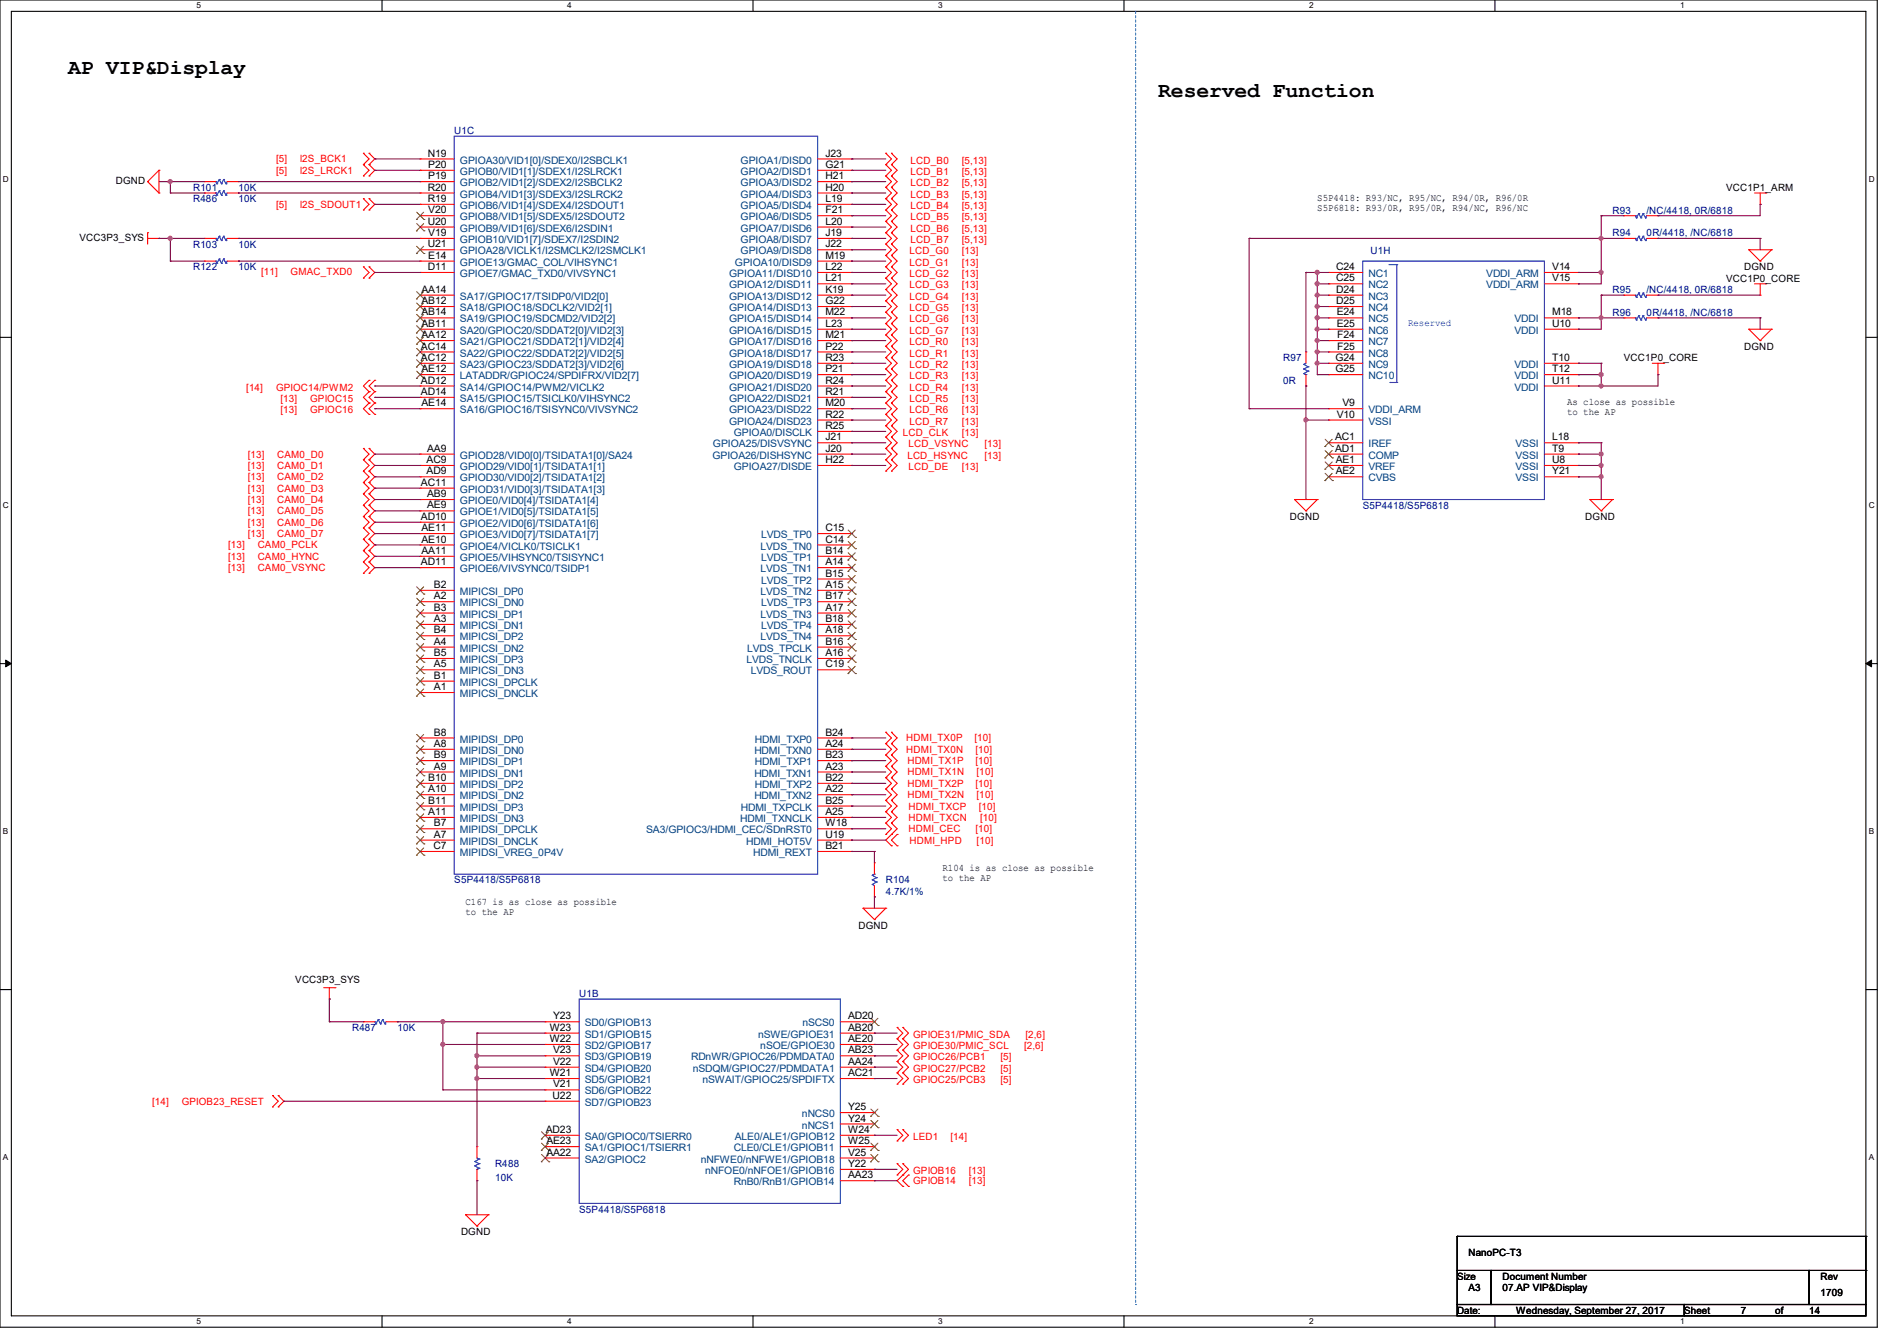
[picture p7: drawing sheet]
<svg xmlns="http://www.w3.org/2000/svg" width="297mm" height="210mm" viewBox="0 0 297 210" stroke-linecap="round" stroke-linejoin="round" font-family="sans-serif">
<defs><g id="words">
<g font-size="3.3">
<text x="10.7" y="11.6">AP VIP&amp;Display</text>
<text x="181.4" y="15.2">Reserved Function</text>
</g>
<g font-size="1.6" fill="#00007f">
<text x="71.1" y="21">U1C</text>
<text x="30.2" y="29.9">R101</text>
<text x="37.3" y="29.9">10K</text>
<text x="30.2" y="31.7">R486</text>
<text x="37.3" y="31.7">10K</text>
<text x="252.5" y="33.4">R93</text>
<text x="257.8" y="33.4">/NC/4418, 0R/6818</text>
<text x="30.2" y="38.8">R103</text>
<text x="37.3" y="38.8">10K</text>
<text x="214.6" y="39.8">U1H</text>
<text x="252.5" y="37">R94</text>
<text x="257.8" y="37">0R/4418, /NC/6818</text>
<text x="30.2" y="42.3">R122</text>
<text x="37.3" y="42.3">10K</text>
<text x="252.5" y="45.9">R95</text>
<text x="257.8" y="45.9">/NC/4418, 0R/6818</text>
<text x="252.5" y="49.4">R96</text>
<text x="257.8" y="49.4">0R/4418, /NC/6818</text>
<text x="200.9" y="56.6">R97</text>
<text x="200.9" y="60.1">0R</text>
<text x="213.4" y="79.7">S5P4418/S5P6818</text>
<text x="71.1" y="138.3">S5P4418/S5P6818</text>
<text x="138.7" y="138.3">R104</text>
<text x="138.7" y="140.1">4.7K/1%</text>
<text x="55.1" y="161.5">R487</text>
<text x="62.2" y="161.5">10K</text>
<text x="90.7" y="156.1">U1B</text>
<text x="77.5" y="182.8">R488</text>
<text x="77.5" y="184.9">10K</text>
<text x="90.7" y="189.9">S5P4418/S5P6818</text>
</g>
<g font-size="1.6">
<text x="18.1" y="28.8">DGND</text>
<text x="67" y="24.5">N19</text>
<text x="67" y="29.8">R20</text>
<text x="67.1" y="26.3">P20</text>
<text x="67.1" y="28.1">P19</text>
<text x="129.2" y="24.5">J23</text>
<text x="129.2" y="26.3">G21</text>
<text x="129.2" y="28.1">H21</text>
<text x="129.2" y="29.8">H20</text>
<text x="270.3" y="29.9">VCC1P1_ARM</text>
<text x="67" y="31.6">R19</text>
<text x="67" y="35.2">U20</text>
<text x="67.1" y="33.4">V20</text>
<text x="129.2" y="31.6">L19</text>
<text x="129.2" y="33.4">F21</text>
<text x="129.2" y="35.2">L20</text>
<text x="206.2" y="31.5">S5P4418: R93/NC, R95/NC, R94/0R, R96/0R</text>
<text x="206.2" y="33">S5P6818: R93/0R, R95/0R, R94/NC, R96/NC</text>
<text x="12.4" y="37.7">VCC3P3_SYS</text>
<text x="67" y="38.7">U21</text>
<text x="67.1" y="40.5">E14</text>
<text x="67.1" y="37">V19</text>
<text x="129.2" y="37">J19</text>
<text x="129.2" y="38.7">J22</text>
<text x="129.2" y="40.5">M19</text>
<text x="66" y="45.8">AA14</text>
<text x="66" y="47.6">AB12</text>
<text x="67" y="42.3">D11</text>
<text x="129.2" y="42.3">L22</text>
<text x="129.2" y="44.1">L21</text>
<text x="129.2" y="45.8">K19</text>
<text x="129.2" y="47.6">G22</text>
<text x="209.2" y="42.3">C24</text>
<text x="209.2" y="44.1">C25</text>
<text x="209.2" y="45.8">D24</text>
<text x="209.2" y="47.6">D25</text>
<text x="243" y="42.3">V14</text>
<text x="243" y="44.1">V15</text>
<text x="270.3" y="44.1">VCC1P0_CORE</text>
<text x="273.1" y="42.3">DGND</text>
<text x="66" y="49.4">AB14</text>
<text x="66" y="51.2">AB11</text>
<text x="66" y="53">AA12</text>
<text x="129.2" y="49.4">M22</text>
<text x="129.2" y="51.2">L23</text>
<text x="129.2" y="53">M21</text>
<text x="209.3" y="49.4">E24</text>
<text x="209.3" y="51.2">E25</text>
<text x="209.4" y="53">F24</text>
<text x="243" y="49.4">M18</text>
<text x="243" y="51.2">U10</text>
<text x="65.9" y="54.7">AC14</text>
<text x="65.9" y="56.5">AC12</text>
<text x="66" y="58.3">AE12</text>
<text x="129.2" y="54.7">P22</text>
<text x="129.2" y="56.5">R23</text>
<text x="129.2" y="58.3">P21</text>
<text x="209.1" y="56.5">G24</text>
<text x="209.1" y="58.3">G25</text>
<text x="209.4" y="54.7">F25</text>
<text x="243" y="56.5">T10</text>
<text x="243" y="58.3">T12</text>
<text x="254.3" y="56.6">VCC1P0_CORE</text>
<text x="273.1" y="54.8">DGND</text>
<text x="65.9" y="61.8">AD14</text>
<text x="65.9" y="60.1">AD12</text>
<text x="66" y="63.6">AE14</text>
<text x="129.2" y="60.1">R24</text>
<text x="129.2" y="61.8">R21</text>
<text x="129.2" y="63.6">M20</text>
<text x="129.2" y="65.4">R22</text>
<text x="209.3" y="65.4">V10</text>
<text x="210.2" y="63.6">V9</text>
<text x="243" y="60.1">U11</text>
<text x="245.4" y="63.5">As close as possible</text>
<text x="245.4" y="65">to the AP</text>
<text x="66.9" y="70.7">AA9</text>
<text x="129.2" y="67.2">R25</text>
<text x="129.2" y="70.7">J20</text>
<text x="129.2" y="69">J21</text>
<text x="209" y="69">AC1</text>
<text x="209" y="70.7">AD1</text>
<text x="243" y="70.7">T9</text>
<text x="243" y="69">L18</text>
<text x="65.9" y="76.1">AC11</text>
<text x="66.8" y="72.5">AC9</text>
<text x="66.8" y="74.3">AD9</text>
<text x="66.9" y="77.9">AB9</text>
<text x="129.2" y="72.5">H22</text>
<text x="209.1" y="72.5">AE1</text>
<text x="209.1" y="74.3">AE2</text>
<text x="243" y="72.5">U8</text>
<text x="243" y="74.3">Y21</text>
<text x="65.9" y="81.4">AD10</text>
<text x="66" y="83.2">AE11</text>
<text x="66.9" y="79.6">AE9</text>
<text x="129.2" y="83.2">C15</text>
<text x="202" y="81.4">DGND</text>
<text x="248.2" y="81.4">DGND</text>
<text x="65.9" y="88.5">AD11</text>
<text x="66" y="85">AE10</text>
<text x="66" y="86.7">AA11</text>
<text x="129.2" y="85">C14</text>
<text x="129.2" y="86.7">B14</text>
<text x="129.2" y="88.5">A14</text>
<text x="67.9" y="92.1">B2</text>
<text x="67.9" y="93.9">A2</text>
<text x="67.9" y="95.6">B3</text>
<text x="129.2" y="90.3">B15</text>
<text x="129.2" y="92.1">A15</text>
<text x="129.2" y="93.9">B17</text>
<text x="129.2" y="95.6">A17</text>
<text x="67.9" y="97.4">A3</text>
<text x="67.9" y="99.2">B4</text>
<text x="67.9" y="101">A4</text>
<text x="129.2" y="97.4">B18</text>
<text x="129.2" y="99.2">A18</text>
<text x="129.2" y="101">B16</text>
<text x="67.9" y="102.7">B5</text>
<text x="67.9" y="104.5">A5</text>
<text x="67.9" y="106.3">B1</text>
<text x="129.2" y="102.7">A16</text>
<text x="129.2" y="104.5">C19</text>
<text x="67.9" y="108.1">A1</text>
<text x="67.9" y="115.2">B8</text>
<text x="67.9" y="117">A8</text>
<text x="67.9" y="118.7">B9</text>
<text x="129.2" y="115.2">B24</text>
<text x="129.2" y="117">A24</text>
<text x="129.2" y="118.7">B23</text>
<text x="67.1" y="122.3">B10</text>
<text x="67.1" y="124.1">A10</text>
<text x="67.1" y="125.9">B11</text>
<text x="67.9" y="120.5">A9</text>
<text x="129.2" y="120.5">A23</text>
<text x="129.2" y="122.3">B22</text>
<text x="129.2" y="124.1">A22</text>
<text x="129.2" y="125.9">B25</text>
<text x="67.1" y="127.6">A11</text>
<text x="67.9" y="129.4">B7</text>
<text x="67.9" y="131.2">A7</text>
<text x="129.2" y="127.6">A25</text>
<text x="129.2" y="129.4">W18</text>
<text x="129.2" y="131.2">U19</text>
<text x="67.9" y="133">C7</text>
<text x="129.2" y="133">B21</text>
<text x="147.6" y="136.4">R104 is as close as possible</text>
<text x="147.6" y="137.9">to the AP</text>
<text x="72.9" y="141.7">C167 is as close as possible</text>
<text x="72.9" y="143.3">to the AP</text>
<text x="134.4" y="145.5">DGND</text>
<text x="46.2" y="154">VCC3P3_SYS</text>
<text x="86.1" y="161.4">W23</text>
<text x="86.6" y="159.6">Y23</text>
<text x="132.8" y="159.6">AD20</text>
<text x="132.8" y="161.4">AB20</text>
<text x="86.1" y="163.2">W22</text>
<text x="86.6" y="165">V23</text>
<text x="86.6" y="166.8">V22</text>
<text x="132.8" y="163.2">AE20</text>
<text x="132.8" y="165">AB23</text>
<text x="132.8" y="166.8">AA24</text>
<text x="86.1" y="168.5">W21</text>
<text x="86.5" y="172.1">U22</text>
<text x="86.6" y="170.3">V21</text>
<text x="132.8" y="168.5">AC21</text>
<text x="132.8" y="173.9">Y25</text>
<text x="85.5" y="177.4">AD23</text>
<text x="85.6" y="179.2">AE23</text>
<text x="132.8" y="179.2">W25</text>
<text x="132.8" y="177.4">W24</text>
<text x="132.8" y="175.6">Y24</text>
<text x="85.6" y="181">AA22</text>
<text x="132.8" y="184.5">AA23</text>
<text x="132.8" y="182.8">Y22</text>
<text x="132.8" y="181">V25</text>
<text x="72.2" y="193.5">DGND</text>
<text x="229.9" y="196.7">NanoPC-T3</text>
<text x="228.1" y="200.4">Size</text>
<text x="229.9" y="202.2">A3</text>
<text x="235.2" y="200.4">Document Number</text>
<text x="235.2" y="202.2">07.AP VIP&amp;Display</text>
<text x="285" y="202.9">1709</text>
<text x="285" y="200.4">Rev</text>
<text x="228.1" y="205.7">Date:</text>
<text x="237.4" y="205.7">Wednesday, September 27, 2017</text>
<text x="263.7" y="205.7">Sheet</text>
<text x="272.6" y="205.7">7</text>
<text x="277.9" y="205.7">of</text>
<text x="283.2" y="205.7">14</text>
</g>
<g font-size="1.6" fill="#f00">
<text x="43.2" y="25.4">[5]</text>
<text x="43.2" y="27.2">[5]</text>
<text x="46.9" y="25.4">I2S_BCK1</text>
<text x="46.9" y="27.2">I2S_LRCK1</text>
<text x="142.6" y="25.6">LCD_B0</text>
<text x="142.6" y="27.4">LCD_B1</text>
<text x="142.6" y="29.2">LCD_B2</text>
<text x="150.6" y="25.6">[5,13]</text>
<text x="150.6" y="27.4">[5,13]</text>
<text x="150.6" y="29.2">[5,13]</text>
<text x="43.2" y="32.6">[5]</text>
<text x="46.9" y="32.6">I2S_SDOUT1</text>
<text x="142.6" y="30.9">LCD_B3</text>
<text x="142.6" y="32.7">LCD_B4</text>
<text x="142.6" y="34.5">LCD_B5</text>
<text x="150.6" y="30.9">[5,13]</text>
<text x="150.6" y="32.7">[5,13]</text>
<text x="150.6" y="34.5">[5,13]</text>
<text x="142.4" y="39.8">LCD_G0</text>
<text x="142.4" y="41.6">LCD_G1</text>
<text x="142.6" y="36.3">LCD_B6</text>
<text x="142.6" y="38.1">LCD_B7</text>
<text x="150.6" y="39.8">[13]</text>
<text x="150.6" y="41.6">[13]</text>
<text x="150.6" y="36.3">[5,13]</text>
<text x="150.6" y="38.1">[5,13]</text>
<text x="40.9" y="43.1">[11]</text>
<text x="45.5" y="43.1">GMAC_TXD0</text>
<text x="142.4" y="43.4">LCD_G2</text>
<text x="142.4" y="45.2">LCD_G3</text>
<text x="142.4" y="46.9">LCD_G4</text>
<text x="150.6" y="43.4">[13]</text>
<text x="150.6" y="45.2">[13]</text>
<text x="150.6" y="46.9">[13]</text>
<text x="142.4" y="48.7">LCD_G5</text>
<text x="142.4" y="50.5">LCD_G6</text>
<text x="142.4" y="52.3">LCD_G7</text>
<text x="150.6" y="48.7">[13]</text>
<text x="150.6" y="50.5">[13]</text>
<text x="150.6" y="52.3">[13]</text>
<text x="142.4" y="54.1">LCD_R0</text>
<text x="142.4" y="55.8">LCD_R1</text>
<text x="142.4" y="57.6">LCD_R2</text>
<text x="142.4" y="59.4">LCD_R3</text>
<text x="150.6" y="54.1">[13]</text>
<text x="150.6" y="55.8">[13]</text>
<text x="150.6" y="57.6">[13]</text>
<text x="150.6" y="59.4">[13]</text>
<text x="38.6" y="61.2">[14]</text>
<text x="43.2" y="61.2">GPIOC14/PWM2</text>
<text x="43.9" y="62.9">[13]</text>
<text x="43.9" y="64.7">[13]</text>
<text x="48.6" y="62.9">GPIOC15</text>
<text x="48.6" y="64.7">GPIOC16</text>
<text x="142.4" y="61.2">LCD_R4</text>
<text x="142.4" y="62.9">LCD_R5</text>
<text x="142.4" y="64.7">LCD_R6</text>
<text x="150.6" y="61.2">[13]</text>
<text x="150.6" y="62.9">[13]</text>
<text x="150.6" y="64.7">[13]</text>
<text x="38.8" y="71.7">[13]</text>
<text x="43.4" y="71.7">CAM0_D0</text>
<text x="141.4" y="68.3">LCD_CLK</text>
<text x="142.1" y="71.8">LCD_HSYNC</text>
<text x="142.2" y="70.1">LCD_VSYNC</text>
<text x="142.4" y="66.5">LCD_R7</text>
<text x="150.6" y="66.5">[13]</text>
<text x="150.6" y="68.3">[13]</text>
<text x="154.1" y="71.8">[13]</text>
<text x="154.1" y="70.1">[13]</text>
<text x="38.8" y="73.4">[13]</text>
<text x="38.8" y="75.2">[13]</text>
<text x="38.8" y="77">[13]</text>
<text x="43.4" y="73.4">CAM0_D1</text>
<text x="43.4" y="75.2">CAM0_D2</text>
<text x="43.4" y="77">CAM0_D3</text>
<text x="142.2" y="73.6">LCD_DE</text>
<text x="150.6" y="73.6">[13]</text>
<text x="38.8" y="80.6">[13]</text>
<text x="38.8" y="78.8">[13]</text>
<text x="38.8" y="82.3">[13]</text>
<text x="43.4" y="80.6">CAM0_D5</text>
<text x="43.4" y="78.8">CAM0_D4</text>
<text x="43.4" y="82.3">CAM0_D6</text>
<text x="35.7" y="89.4">[13]</text>
<text x="35.7" y="87.7">[13]</text>
<text x="35.7" y="85.9">[13]</text>
<text x="38.8" y="84.1">[13]</text>
<text x="40.3" y="87.7">CAM0_HYNC</text>
<text x="40.3" y="89.4">CAM0_VSYNC</text>
<text x="40.3" y="85.9">CAM0_PCLK</text>
<text x="43.4" y="84.1">CAM0_D7</text>
<text x="141.9" y="116.1">HDMI_TX0P</text>
<text x="141.9" y="117.9">HDMI_TX0N</text>
<text x="142.1" y="119.7">HDMI_TX1P</text>
<text x="152.6" y="116.1">[10]</text>
<text x="152.7" y="117.9">[10]</text>
<text x="152.7" y="119.7">[10]</text>
<text x="142.1" y="123.2">HDMI_TX2P</text>
<text x="142.1" y="125">HDMI_TX2N</text>
<text x="142.1" y="121.5">HDMI_TX1N</text>
<text x="152.7" y="123.2">[10]</text>
<text x="152.9" y="125">[10]</text>
<text x="152.9" y="121.5">[10]</text>
<text x="142.2" y="126.8">HDMI_TXCP</text>
<text x="142.2" y="128.6">HDMI_TXCN</text>
<text x="142.2" y="130.3">HDMI_CEC</text>
<text x="152.7" y="130.3">[10]</text>
<text x="153.2" y="126.8">[10]</text>
<text x="153.5" y="128.6">[10]</text>
<text x="142.4" y="132.1">HDMI_HPD</text>
<text x="152.9" y="132.1">[10]</text>
<text x="143" y="166.1">GPIOC26/PCB1</text>
<text x="143" y="167.8">GPIOC27/PCB2</text>
<text x="143" y="162.5">GPIOE31/PMIC_SDA</text>
<text x="143" y="164.3">GPIOE30/PMIC_SCL</text>
<text x="156.6" y="166.1">[5]</text>
<text x="156.6" y="167.8">[5]</text>
<text x="160.4" y="164.3">[2,6]</text>
<text x="160.6" y="162.5">[2,6]</text>
<text x="23.8" y="173">[14]</text>
<text x="28.4" y="173">GPIOB23_RESET</text>
<text x="143" y="169.6">GPIOC25/PCB3</text>
<text x="156.6" y="169.6">[5]</text>
<text x="143" y="178.5">LED1</text>
<text x="148.8" y="178.5">[14]</text>
<text x="143" y="183.8">GPIOB16</text>
<text x="143" y="185.5">GPIOB14</text>
<text x="151.7" y="183.8">[13]</text>
<text x="151.7" y="185.5">[13]</text>
</g>
<g font-size="1.6" fill="#003f7f">
<text x="72" y="25.6">GPIOA30/VID1[0]/SDEX0/I2SBCLK1</text>
<text x="72" y="27.4">GPIOB0/VID1[1]/SDEX1/I2SLRCK1</text>
<text x="72" y="29.2">GPIOB2/VID1[2]/SDEX2/I2SBCLK2</text>
<text x="115.9" y="25.6">GPIOA1/DISD0</text>
<text x="115.9" y="27.4">GPIOA2/DISD1</text>
<text x="115.9" y="29.2">GPIOA3/DISD2</text>
<text x="72" y="30.9">GPIOB4/VID1[3]/SDEX3/I2SLRCK2</text>
<text x="72" y="32.7">GPIOB6/VID1[4]/SDEX4/I2SDOUT1</text>
<text x="72" y="34.5">GPIOB8/VID1[5]/SDEX5/I2SDOUT2</text>
<text x="115.9" y="30.9">GPIOA4/DISD3</text>
<text x="115.9" y="32.7">GPIOA5/DISD4</text>
<text x="115.9" y="34.5">GPIOA6/DISD5</text>
<text x="72" y="41.6">GPIOE13/GMAC_COL/VIHSYNC1</text>
<text x="72" y="36.3">GPIOB9/VID1[6]/SDEX6/I2SDIN1</text>
<text x="72" y="38.1">GPIOB10/VID1[7]/SDEX7/I2SDIN2</text>
<text x="72" y="39.8">GPIOA28/VICLK1/I2SMCLK2/I2SMCLK1</text>
<text x="115.1" y="41.6">GPIOA10/DISD9</text>
<text x="115.9" y="36.3">GPIOA7/DISD6</text>
<text x="115.9" y="38.1">GPIOA8/DISD7</text>
<text x="115.9" y="39.8">GPIOA9/DISD8</text>
<text x="72" y="46.9">SA17/GPIOC17/TSIDP0/VID2[0]</text>
<text x="72" y="43.4">GPIOE7/GMAC_TXD0/VIVSYNC1</text>
<text x="114.2" y="43.4">GPIOA11/DISD10</text>
<text x="114.2" y="45.2">GPIOA12/DISD11</text>
<text x="114.2" y="46.9">GPIOA13/DISD12</text>
<text x="214.2" y="43.4">NC1</text>
<text x="214.2" y="45.2">NC2</text>
<text x="214.2" y="46.9">NC3</text>
<text x="232.7" y="43.4">VDDI_ARM</text>
<text x="232.7" y="45.2">VDDI_ARM</text>
<text x="72" y="48.7">SA18/GPIOC18/SDCLK2/VID2[1]</text>
<text x="72" y="50.5">SA19/GPIOC19/SDCMD2/VID2[2]</text>
<text x="72" y="52.3">SA20/GPIOC20/SDDAT2[0]/VID2[3]</text>
<text x="114.2" y="48.7">GPIOA14/DISD13</text>
<text x="114.2" y="50.5">GPIOA15/DISD14</text>
<text x="114.2" y="52.3">GPIOA16/DISD15</text>
<text x="214.2" y="48.7">NC4</text>
<text x="214.2" y="50.5">NC5</text>
<text x="214.2" y="52.3">NC6</text>
<text x="237.1" y="50.5">VDDI</text>
<text x="237.1" y="52.3">VDDI</text>
<text x="72" y="54.1">SA21/GPIOC21/SDDAT2[1]/VID2[4]</text>
<text x="72" y="55.8">SA22/GPIOC22/SDDAT2[2]/VID2[5]</text>
<text x="72" y="57.6">SA23/GPIOC23/SDDAT2[3]/VID2[6]</text>
<text x="72" y="59.4">LATADDR/GPIOC24/SPDIFRX/VID2[7]</text>
<text x="114.2" y="54.1">GPIOA17/DISD16</text>
<text x="114.2" y="55.8">GPIOA18/DISD17</text>
<text x="114.2" y="57.6">GPIOA19/DISD18</text>
<text x="114.2" y="59.4">GPIOA20/DISD19</text>
<text x="214.2" y="54.1">NC7</text>
<text x="214.2" y="55.8">NC8</text>
<text x="214.2" y="57.6">NC9</text>
<text x="214.2" y="59.4">NC10</text>
<text x="237.1" y="57.6">VDDI</text>
<text x="237.1" y="59.4">VDDI</text>
<text x="72" y="63">SA15/GPIOC15/TSICLK0/VIHSYNC2</text>
<text x="72" y="64.7">SA16/GPIOC16/TSISYNC0/VIVSYNC2</text>
<text x="72" y="61.2">SA14/GPIOC14/PWM2/VICLK2</text>
<text x="114.2" y="61.2">GPIOA21/DISD20</text>
<text x="114.2" y="63">GPIOA22/DISD21</text>
<text x="114.2" y="64.7">GPIOA23/DISD22</text>
<text x="214.2" y="64.7">VDDI_ARM</text>
<text x="237.1" y="61.2">VDDI</text>
<text x="72" y="71.8">GPIOD28/VID0[0]/TSIDATA1[0]/SA24</text>
<text x="111.5" y="71.8">GPIOA26/DISHSYNC</text>
<text x="111.6" y="70.1">GPIOA25/DISVSYNC</text>
<text x="114.2" y="66.5">GPIOA24/DISD23</text>
<text x="114.9" y="68.3">GPIOA0/DISCLK</text>
<text x="214.2" y="66.5">VSSI</text>
<text x="214.2" y="70.1">IREF</text>
<text x="214.2" y="71.8">COMP</text>
<text x="237.3" y="71.8">VSSI</text>
<text x="237.3" y="70.1">VSSI</text>
<text x="72" y="73.6">GPIOD29/VID0[1]/TSIDATA1[1]</text>
<text x="72" y="75.4">GPIOD30/VID0[2]/TSIDATA1[2]</text>
<text x="72" y="77.2">GPIOD31/VID0[3]/TSIDATA1[3]</text>
<text x="114.9" y="73.6">GPIOA27/DISDE</text>
<text x="214.2" y="73.6">VREF</text>
<text x="214.2" y="75.4">CVBS</text>
<text x="237.3" y="73.6">VSSI</text>
<text x="237.3" y="75.4">VSSI</text>
<text x="72" y="79">GPIOE0/VID0[4]/TSIDATA1[4]</text>
<text x="72" y="80.7">GPIOE1/VID0[5]/TSIDATA1[5]</text>
<text x="72" y="82.5">GPIOE2/VID0[6]/TSIDATA1[6]</text>
<text x="72" y="84.3">GPIOE3/VID0[7]/TSIDATA1[7]</text>
<text x="72" y="86.1">GPIOE4/VICLK0/TSICLK1</text>
<text x="72" y="87.8">GPIOE5/VIHSYNC0/TSISYNC1</text>
<text x="72" y="89.6">GPIOE6/VIVSYNC0/TSIDP1</text>
<text x="119.1" y="86.1">LVDS_TN0</text>
<text x="119.1" y="89.6">LVDS_TN1</text>
<text x="119.2" y="84.3">LVDS_TP0</text>
<text x="119.2" y="87.8">LVDS_TP1</text>
<text x="72" y="93.2">MIPICSI_DP0</text>
<text x="72" y="95">MIPICSI_DN0</text>
<text x="119.1" y="93.2">LVDS_TN2</text>
<text x="119.2" y="91.4">LVDS_TP2</text>
<text x="119.2" y="95">LVDS_TP3</text>
<text x="72" y="96.7">MIPICSI_DP1</text>
<text x="72" y="98.5">MIPICSI_DN1</text>
<text x="72" y="100.3">MIPICSI_DP2</text>
<text x="119.1" y="96.7">LVDS_TN3</text>
<text x="119.1" y="100.3">LVDS_TN4</text>
<text x="119.2" y="98.5">LVDS_TP4</text>
<text x="72" y="102.1">MIPICSI_DN2</text>
<text x="72" y="103.8">MIPICSI_DP3</text>
<text x="72" y="105.6">MIPICSI_DN3</text>
<text x="72" y="107.4">MIPICSI_DPCLK</text>
<text x="116.9" y="103.8">LVDS_TNCLK</text>
<text x="117" y="102.1">LVDS_TPCLK</text>
<text x="117.6" y="105.6">LVDS_ROUT</text>
<text x="72" y="109.2">MIPICSI_DNCLK</text>
<text x="72" y="116.3">MIPIDSI_DP0</text>
<text x="72" y="118.1">MIPIDSI_DN0</text>
<text x="72" y="119.8">MIPIDSI_DP1</text>
<text x="118.1" y="118.1">HDMI_TXN0</text>
<text x="118.2" y="116.3">HDMI_TXP0</text>
<text x="118.2" y="119.8">HDMI_TXP1</text>
<text x="72" y="121.6">MIPIDSI_DN1</text>
<text x="72" y="123.4">MIPIDSI_DP2</text>
<text x="72" y="125.2">MIPIDSI_DN2</text>
<text x="118.1" y="121.6">HDMI_TXN1</text>
<text x="118.1" y="125.2">HDMI_TXN2</text>
<text x="118.2" y="123.4">HDMI_TXP2</text>
<text x="72" y="127">MIPIDSI_DP3</text>
<text x="72" y="128.7">MIPIDSI_DN3</text>
<text x="72" y="130.5">MIPIDSI_DPCLK</text>
<text x="101.2" y="130.5">SA3/GPIOC3/HDMI_CEC/SDnRST0</text>
<text x="115.9" y="128.7">HDMI_TXNCLK</text>
<text x="116" y="127">HDMI_TXPCLK</text>
<text x="72" y="132.3">MIPIDSI_DNCLK</text>
<text x="72" y="134.1">MIPIDSI_VREG_0P4V</text>
<text x="116.8" y="132.3">HDMI_HOT5V</text>
<text x="117.9" y="134.1">HDMI_REXT</text>
<text x="91.6" y="160.7">SD0/GPIOB13</text>
<text x="125.6" y="160.7">nSCS0</text>
<text x="91.6" y="162.5">SD1/GPIOB15</text>
<text x="91.6" y="164.3">SD2/GPIOB17</text>
<text x="91.6" y="166.1">SD3/GPIOB19</text>
<text x="91.6" y="167.9">SD4/GPIOB20</text>
<text x="108.2" y="166.1">RDnWR/GPIOC26/PDMDATA0</text>
<text x="108.5" y="167.9">nSDQM/GPIOC27/PDMDATA1</text>
<text x="118.7" y="162.5">nSWE/GPIOE31</text>
<text x="119" y="164.3">nSOE/GPIOE30</text>
<text x="91.6" y="169.6">SD5/GPIOB21</text>
<text x="91.6" y="171.4">SD6/GPIOB22</text>
<text x="91.6" y="173.2">SD7/GPIOB23</text>
<text x="110" y="169.6">nSWAIT/GPIOC25/SPDIFTX</text>
<text x="91.6" y="178.5">SA0/GPIOC0/TSIERR0</text>
<text x="115.1" y="178.5">ALE0/ALE1/GPIOB12</text>
<text x="125.6" y="175">nNCS0</text>
<text x="125.6" y="176.7">nNCS1</text>
<text x="91.6" y="180.3">SA1/GPIOC1/TSIERR1</text>
<text x="91.6" y="182.1">SA2/GPIOC2</text>
<text x="109.7" y="182.1">nNFWE0/nNFWE1/GPIOB18</text>
<text x="110.4" y="183.9">nNFOE0/nNFOE1/GPIOB16</text>
<text x="114.9" y="180.3">CLE0/CLE1/GPIOB11</text>
<text x="114.9" y="185.6">RnB0/RnB1/GPIOB14</text>
</g>
<text font-size="1.6" fill="#00f" x="220.5" y="51">Reserved</text>
<g font-size="1.3">
<text x="30.8" y="1.3">5</text>
<text x="88.8" y="1.3">4</text>
<text x="146.9" y="1.3">3</text>
<text x="205" y="1.3">2</text>
<text x="263.1" y="1.3">1</text>
<text x=".5" y="28.4">D</text>
<text x="292.6" y="28.4">D</text>
<text x=".5" y="79.5">C</text>
<text x="292.6" y="79.5">C</text>
<text x=".5" y="130.6">B</text>
<text x="292.6" y="130.6">B</text>
<text x=".5" y="181.7">A</text>
<text x="292.6" y="181.7">A</text>
<text x="30.8" y="207.4">5</text>
<text x="88.8" y="207.4">4</text>
<text x="146.9" y="207.4">3</text>
<text x="205" y="207.4">2</text>
<text x="263.1" y="207.4">1</text>
</g>
</g></defs>
<path d="M0 0h293.9v207.9h-293.9zM1.8 1.8h290.3v204.3h-290.3z" fill="none" stroke="#000" stroke-width=".17"/>
<g fill="#fff">
<path d="M30.8 .2h.7v1.4h-.7z"/>
<path d="M30.8 206.2h.7v1.4h-.7z"/>
</g>
<path d="M59.8 0v1.8M59.8 206.1v1.8" fill="none" stroke="#000" stroke-width=".17"/>
<g fill="#fff">
<path d="M88.8 .2h.7v1.4h-.7z"/>
<path d="M88.8 206.2h.7v1.4h-.7z"/>
</g>
<path d="M117.9 0v1.8M117.9 206.1v1.8" fill="none" stroke="#000" stroke-width=".17"/>
<g fill="#fff">
<path d="M146.9 .2h.7v1.4h-.7z"/>
<path d="M146.9 206.2h.7v1.4h-.7z"/>
</g>
<path d="M176 0v1.8M176 206.1v1.8" fill="none" stroke="#000" stroke-width=".17"/>
<g fill="#fff">
<path d="M205 .2h.7v1.4h-.7z"/>
<path d="M205 206.2h.7v1.4h-.7z"/>
</g>
<path d="M234.1 0v1.8M234.1 206.1v1.8" fill="none" stroke="#000" stroke-width=".17"/>
<g fill="#fff">
<path d="M263.1 .2h.6v1.4h-.6z"/>
<path d="M263.1 206.2h.6v1.4h-.6z"/>
<path d="M.5 27.3h.9v1.4h-.9z"/>
<path d="M292.6 27.3h.9v1.4h-.9z"/>
<path d="M.5 78.4h.9v1.4h-.9z"/>
<path d="M292.6 78.4h.9v1.4h-.9z"/>
</g>
<path d="M0 52.8h1.8M292.1 52.8h1.8" fill="none" stroke="#000" stroke-width=".17"/>
<g fill="#fff">
<path d="M.5 129.5h.8v1.4h-.8z"/>
<path d="M292.6 129.5h.8v1.4h-.8z"/>
</g>
<path d="M0 103.9h1.8M292.1 103.9h1.8" fill="none" stroke="#000" stroke-width=".17"/>
<path d="M.9 103.4l.9 .5-.9 .5zM292.1 103.9l.9-.5v1z" fill="#000" stroke="#000" stroke-width=".16"/>
<g fill="#fff">
<path d="M.5 180.5h.8v1.4h-.8z"/>
<path d="M292.6 180.5h.8v1.4h-.8z"/>
</g>
<g fill="none" stroke="#000" stroke-width=".17">
<path d="M0 155h1.8M292.1 155h1.8M228.1 199h5.4v5.3h-5.4zM228.1 193.6h.1M228.1 193.6v5.4M228.1 193.6h64M233.5 199h49.8v5.3h-49.8zM283.3 199h8.8v5.3h-8.8zM292.1 193.6h.1M292.1 199h.1M292.1 193.6v5.4M228.1 204.3h35.6v1.8h-35.6z"/>
<path d="M263.7 204.3h28.4v1.8h-28.4z"/>
</g>
<path d="M177.8 1.8v202.5M177.8 204.3h.1" fill="none" stroke="#007fff" stroke-width=".17" stroke-dasharray=".3 .3"/>
<g fill="none" stroke="#f00" stroke-width=".17">
<path d="M23.1 28.4h.1M23.1 36.4h.1M23.1 28.4l1.8 1.8M23.1 37.3h1.8M23.1 36.4v1.8M24.9 26.7h.1M24.9 30.2h.1M24.9 37.3h.1M24.9 26.7v3.5M24.9 26.7l-1.8 1.7M32 28.4h.1M32 37.3h.1"/>
<path d="M32 30.2h.1M32 30.2h1.8M32 37.3h1.8M32 28.4h1.8M35.6 30.2h1.7M35.6 37.3h1.7M35.6 28.4h1.7M37.3 28.4h.1M37.3 37.3h.1M37.3 30.2h.1M56.9 25.8h.1M56.9 24h.1"/>
<path d="M56.9 27.6h.1M56.9 32.9h.1M56.9 31.1h.1M56.9 24l.9 .9-.9 .9M56.9 25.8l.9 .9-.9 .9M56.9 31.1l.9 .9-.9 .9M57.8 24h.1M57.8 25.8h.1M57.8 27.6h.1M57.8 31.1h.1M57.8 32.9h.1M57.8 24l.9 .9-.9 .9"/>
<path d="M57.8 25.8l.9 .9-.9 .9M57.8 31.1l.9 .9-.9 .9M65.8 24.9h.1M65.8 26.7h.1M65.8 28.4h.1M65.8 30.2h.1M65.8 32h.1M65.8 33.8h.1M65.8 35.6h.1M65.8 37.3h.1M65.8 39.1h.1M65.8 30.2h5.3"/>
<path d="M65.8 39.1h5.3M65.8 37.3h5.3M65.8 28.4h5.3M65.8 33.8h5.3M65.8 24.9h5.3M65.8 26.7h5.3M65.8 32h5.3M65.8 35.6h5.3M128 30.2h5.4M128 39.1h5.4M128 37.3h5.4M128 28.4h5.4"/>
<path d="M128 33.8h5.4M128 24.9h5.4M128 26.7h5.4M128 32h5.4M128 35.6h5.4M133.4 24.9h.1M133.4 26.7h.1M133.4 28.4h.1M133.4 30.2h.1M133.4 32h.1M133.4 33.8h.1M133.4 35.6h.1"/>
<path d="M133.4 37.3h.1M133.4 39.1h.1M138.7 24h.1M138.7 25.8h.1M138.7 27.6h.1M138.7 29.3h.1M138.7 31.1h.1M138.7 32.9h.1M138.7 34.7h.1M138.7 36.4h.1M138.7 38.2h.1M138.7 24l.9 .9-.9 .9"/>
<path d="M138.7 25.8l.9 .9-.9 .9M138.7 27.6l.9 .8-.9 .9M138.7 29.3l.9 .9-.9 .9M138.7 31.1l.9 .9-.9 .9M138.7 32.9l.9 .9-.9 .9M138.7 34.7l.9 .9-.9 .8M138.7 36.4l.9 .9-.9 .9M138.7 38.2l.9 .9-.9 .9M139.6 24h.1M139.6 25.8h.1M139.6 27.6h.1M139.6 29.3h.1"/>
<path d="M139.6 31.1h.1M139.6 32.9h.1M139.6 34.7h.1M139.6 36.4h.1M139.6 38.2h.1M139.6 24l.9 .9-.9 .9M139.6 25.8l.9 .9-.9 .9M139.6 27.6l.9 .8-.9 .9M139.6 29.3l.9 .9-.9 .9M139.6 31.1l.9 .9-.9 .9M139.6 32.9l.9 .9-.9 .9M139.6 34.7l.9 .9-.9 .8"/>
<path d="M139.6 36.4l.9 .9-.9 .9M139.6 38.2l.9 .9-.9 .9M254.3 37.3h.1M254.3 33.8h.1M254.3 37.3h1.7M254.3 33.8h1.7M257.8 37.3h1.8M257.8 33.8h1.8M259.6 37.3h.1M259.6 33.8h.1M273.8 39.1h.1M273.8 39.1h3.6"/>
<path d="M273.8 39.1l1.8 1.8M274.7 30.2h1.8M275.6 32h.1M275.6 30.2v1.8M276.5 30.2h.1M277.4 39.1h.1M277.4 39.1l-1.8 1.8M32 40.9h.1M32 40.9h1.8M35.6 40.9h1.7M37.3 40.9h.1M56.9 41.8h.1"/>
<path d="M56.9 43.6h.1M56.9 41.8l.9 .9-.9 .9M57.8 59.6h.1M57.8 43.6h.1M57.8 41.8h.1M57.8 59.6l-.9 .9 .9 .8M57.8 41.8l.9 .9-.9 .9M58.7 59.6h.1M58.7 59.6l-.9 .9 .9 .8M65.8 46.2h.1M65.8 48h.1M65.8 49.8h.1"/>
<path d="M65.8 51.6h.1M65.8 53.3h.1M65.8 55.1h.1M65.8 56.9h.1M65.8 42.7h.1M65.8 40.9h.1M65.8 58.7h.1M65.8 56.9h5.3M65.8 51.6h5.3M65.8 49.8h5.3M65.8 40.9h5.3M65.8 42.7h5.3"/>
<path d="M65.8 46.2h5.3M65.8 48h5.3M65.8 53.3h5.3M65.8 55.1h5.3M65.8 58.7h5.3M128 56.9h5.4M128 44.4h5.4M128 51.6h5.4M128 49.8h5.4M128 40.9h5.4M128 42.7h5.4M128 46.2h5.4"/>
<path d="M128 48h5.4M128 53.3h5.4M128 55.1h5.4M128 58.7h5.4M133.4 40.9h.1M133.4 42.7h.1M133.4 44.4h.1M133.4 46.2h.1M133.4 48h.1M133.4 49.8h.1M133.4 51.6h.1M133.4 53.3h.1"/>
<path d="M133.4 55.1h.1M133.4 56.9h.1M133.4 58.7h.1M138.7 40h.1M138.7 41.8h.1M138.7 43.6h.1M138.7 45.3h.1M138.7 47.1h.1M138.7 48.9h.1M138.7 50.7h.1M138.7 52.5h.1M138.7 54.2h.1"/>
<path d="M138.7 56h.1M138.7 57.8h.1M138.7 59.6h.1M138.7 40l.9 .9-.9 .9M138.7 41.8l.9 .9-.9 .9M138.7 43.6l.9 .8-.9 .9M138.7 45.3l.9 .9-.9 .9M138.7 47.1l.9 .9-.9 .9M138.7 48.9l.9 .9-.9 .9M138.7 50.7l.9 .9-.9 .9M138.7 52.5l.9 .8-.9 .9M138.7 54.2l.9 .9-.9 .9"/>
<path d="M138.7 56l.9 .9-.9 .9M138.7 57.8l.9 .9-.9 .9M138.7 59.6l.9 .9-.9 .8M139.6 40h.1M139.6 41.8h.1M139.6 43.6h.1M139.6 45.3h.1M139.6 47.1h.1M139.6 48.9h.1M139.6 50.7h.1M139.6 52.5h.1M139.6 54.2h.1"/>
<path d="M139.6 56h.1M139.6 57.8h.1M139.6 59.6h.1M139.6 40l.9 .9-.9 .9M139.6 41.8l.9 .9-.9 .9M139.6 43.6l.9 .8-.9 .9M139.6 45.3l.9 .9-.9 .9M139.6 47.1l.9 .9-.9 .9M139.6 48.9l.9 .9-.9 .9M139.6 50.7l.9 .9-.9 .9M139.6 52.5l.9 .8-.9 .9M139.6 54.2l.9 .9-.9 .9"/>
<path d="M139.6 56l.9 .9-.9 .9M139.6 57.8l.9 .9-.9 .9M139.6 59.6l.9 .9-.9 .8M204.5 55.1h.1M204.5 55.1v1.8M204.5 58.7v1.8M208 42.7h.1M208 44.4h.1M208 46.2h.1M208 48h.1M208 49.8h.1M208 51.6h.1"/>
<path d="M208 53.3h.1M208 55.1h.1M208 56.9h.1M208 58.7h.1M208 56.9h5.4M208 44.4h5.4M208 51.6h5.4M208 49.8h5.4M208 42.7h5.4M208 46.2h5.4M208 48h5.4M208 53.3h5.4"/>
<path d="M208 55.1h5.4M208 58.7h5.4M241.8 56.9h5.3M241.8 44.4h5.3M241.8 51.6h5.3M241.8 49.8h5.3M241.8 42.7h5.3M241.8 58.7h5.3M247.1 49.8h.1M247.1 51.6h.1M247.1 42.7h.1M247.1 44.4h.1"/>
<path d="M247.1 56.9h.1M247.1 58.7h.1M254.3 49.8h.1M254.3 46.2h.1M254.3 49.8h1.7M254.3 46.2h1.7M257.8 49.8h1.8M257.8 46.2h1.8M258.7 56.9h1.8M259.6 58.7h.1M259.6 49.8h.1M259.6 46.2h.1"/>
<path d="M259.6 56.9v1.8M260.5 56.9h.1M273.8 51.6h.1M273.8 51.6h3.6M273.8 51.6l1.8 1.7M274.7 44.4h1.8M275.6 46.2h.1M275.6 53.3h.1M275.6 40.9h.1M275.6 44.4v1.8M276.5 44.4h.1M277.4 51.6h.1"/>
<path d="M277.4 51.6l-1.8 1.7M56.9 79.1h.1M56.9 72h.1M56.9 70.2h.1M56.9 73.8h.1M56.9 77.3h.1M56.9 75.6h.1M56.9 79.1l.9 .9-.9 .9M56.9 70.2l.9 .9-.9 .9M56.9 72l.9 .9-.9 .9M56.9 77.3l.9 .9-.9 .9M56.9 73.8l.9 .9-.9 .9"/>
<path d="M56.9 75.6l.9 .9-.9 .8M57.8 61.3h.1M57.8 63.1h.1M57.8 64.9h.1M57.8 79.1h.1M57.8 70.2h.1M57.8 72h.1M57.8 73.8h.1M57.8 77.3h.1M57.8 75.6h.1M57.8 61.3l-.9 .9 .9 .9M57.8 63.1l-.9 .9 .9 .9"/>
<path d="M57.8 79.1l.9 .9-.9 .9M57.8 70.2l.9 .9-.9 .9M57.8 72l.9 .9-.9 .9M57.8 77.3l.9 .9-.9 .9M57.8 73.8l.9 .9-.9 .9M57.8 75.6l.9 .9-.9 .8M58.7 61.3h.1M58.7 63.1h.1M58.7 64.9h.1M58.7 61.3l-.9 .9 .9 .9M58.7 63.1l-.9 .9 .9 .9M65.8 71.1h.1"/>
<path d="M65.8 72.9h.1M65.8 74.7h.1M65.8 76.5h.1M65.8 78.2h.1M65.8 62.2h.1M65.8 64h.1M65.8 60.5h.1M65.8 78.2h5.3M65.8 72.9h5.3M65.8 71.1h5.3M65.8 64h5.3M65.8 74.7h5.3"/>
<path d="M65.8 60.5h5.3M65.8 62.2h5.3M65.8 76.5h5.3M128 72.9h5.4M128 71.1h5.4M128 64h5.4M128 65.8h5.4M128 69.3h5.4M128 60.5h5.4M128 62.2h5.4M128 67.6h5.4M133.4 60.5h.1"/>
<path d="M133.4 62.2h.1M133.4 64h.1M133.4 65.8h.1M133.4 67.6h.1M133.4 71.1h.1M133.4 69.3h.1M133.4 72.9h.1M138.7 61.3h.1M138.7 63.1h.1M138.7 64.9h.1M138.7 66.7h.1M138.7 68.5h.1"/>
<path d="M138.7 70.2h.1M138.7 72h.1M138.7 73.8h.1M138.7 61.3l.9 .9-.9 .9M138.7 63.1l.9 .9-.9 .9M138.7 64.9l.9 .9-.9 .9M138.7 66.7l.9 .9-.9 .9M138.7 68.5l.9 .8-.9 .9M138.7 70.2l.9 .9-.9 .9M138.7 72l.9 .9-.9 .9M139.6 61.3h.1M139.6 63.1h.1"/>
<path d="M139.6 64.9h.1M139.6 66.7h.1M139.6 68.5h.1M139.6 70.2h.1M139.6 72h.1M139.6 73.8h.1M139.6 61.3l.9 .9-.9 .9M139.6 63.1l.9 .9-.9 .9M139.6 64.9l.9 .9-.9 .9M139.6 66.7l.9 .9-.9 .9M139.6 68.5l.9 .8-.9 .9M139.6 70.2l.9 .9-.9 .9"/>
<path d="M139.6 72l.9 .9-.9 .9M202.7 78.2h.1M202.7 78.2h3.5M202.7 78.2l1.8 1.8M204.5 60.5h.1M206.2 78.2h.1M206.2 78.2l-1.7 1.8M208 64h.1M208 65.8h.1M208 69.3h.1M208 71.1h.1M208 72.9h.1"/>
<path d="M208 74.7h.1M208 72.9h5.4M208 71.1h5.4M208 64h5.4M208 65.8h5.4M208 69.3h5.4M208 74.7h5.4M241.8 72.9h5.3M241.8 71.1h5.3M241.8 69.3h5.3M241.8 74.7h5.3M241.8 60.5h5.3"/>
<path d="M247.1 72.9h.1M247.1 71.1h.1M247.1 69.3h.1M247.1 74.7h.1M247.1 60.5h.1M248.9 78.2h.1M248.9 78.2h3.6M248.9 78.2l1.8 1.8M252.5 78.2h.1M252.5 78.2l-1.8 1.8M56.9 80.9h.1M56.9 88h.1"/>
<path d="M56.9 86.2h.1M56.9 89.8h.1M56.9 84.5h.1M56.9 82.7h.1M56.9 86.2l.9 .9-.9 .9M56.9 88l.9 .9-.9 .9M56.9 84.5l.9 .8-.9 .9M56.9 80.9l.9 .9-.9 .9M56.9 82.7l.9 .9-.9 .9M57.8 80.9h.1M57.8 86.2h.1M57.8 88h.1"/>
<path d="M57.8 89.8h.1M57.8 84.5h.1M57.8 82.7h.1M57.8 86.2l.9 .9-.9 .9M57.8 88l.9 .9-.9 .9M57.8 84.5l.9 .8-.9 .9M57.8 80.9l.9 .9-.9 .9M57.8 82.7l.9 .9-.9 .9M65.8 80h.1M65.8 81.8h.1M65.8 83.6h.1M65.8 85.3h.1"/>
<path d="M65.8 87.1h.1M65.8 88.9h.1M65.8 92.5h.1M65.8 94.2h.1M65.8 96h.1M65.8 97.8h.1M65.8 99.6h.1M65.8 80h5.3M65.8 81.8h5.3M65.8 83.6h5.3M65.8 85.3h5.3M65.8 87.1h5.3"/>
<path d="M65.8 88.9h5.3M65.8 92.5h5.3M65.8 94.2h5.3M65.8 96h5.3M65.8 97.8h5.3M65.8 99.6h5.3M128 83.6h5.4M128 85.3h5.4M128 87.1h5.4M128 88.9h5.4M128 90.7h5.4M128 92.5h5.4"/>
<path d="M128 94.2h5.4M128 96h5.4M128 97.8h5.4M128 99.6h5.4M133.4 83.6h.1M133.4 85.3h.1M133.4 87.1h.1M133.4 88.9h.1M133.4 90.7h.1M133.4 92.5h.1M133.4 94.2h.1M133.4 96h.1"/>
<path d="M133.4 97.8h.1M133.4 99.6h.1M204.5 80h.1M250.7 80h.1M65.8 101.3h.1M65.8 103.1h.1M65.8 104.9h.1M65.8 106.7h.1M65.8 108.5h.1M65.8 115.6h.1M65.8 117.3h.1M65.8 119.1h.1"/>
<path d="M65.8 115.6h5.3M65.8 117.3h5.3M65.8 119.1h5.3M65.8 101.3h5.3M65.8 103.1h5.3M65.8 104.9h5.3M65.8 106.7h5.3M65.8 108.5h5.3M128 115.6h5.4M128 117.3h5.4M128 119.1h5.4M128 101.3h5.4"/>
<path d="M128 103.1h5.4M128 104.9h5.4M133.4 115.6h.1M133.4 117.3h.1M133.4 119.1h.1M133.4 101.3h.1M133.4 103.1h.1M133.4 104.9h.1M138.7 118.2h.1M138.7 114.7h.1M138.7 116.5h.1M138.7 118.2l.9 .9-.9 .9"/>
<path d="M138.7 114.7l.9 .9-.9 .9M138.7 116.5l.9 .8-.9 .9M139.6 118.2h.1M139.6 114.7h.1M139.6 116.5h.1M139.6 118.2l.9 .9-.9 .9M139.6 114.7l.9 .9-.9 .9M139.6 116.5l.9 .8-.9 .9M65.8 120.9h.1M65.8 122.7h.1M65.8 124.5h.1M65.8 126.2h.1"/>
<path d="M65.8 128h.1M65.8 129.8h.1M65.8 131.6h.1M65.8 133.4h.1M65.8 120.9h5.3M65.8 122.7h5.3M65.8 124.5h5.3M65.8 126.2h5.3M65.8 128h5.3M65.8 129.8h5.3M65.8 131.6h5.3M65.8 133.4h5.3"/>
<path d="M128 120.9h5.4M128 122.7h5.4M128 124.5h5.4M128 126.2h5.4M128 128h5.4M128 129.8h5.4M128 131.6h5.4M128 133.4h5.4M133.4 120.9h.1M133.4 122.7h.1M133.4 124.5h.1M133.4 126.2h.1"/>
<path d="M133.4 128h.1M133.4 129.8h.1M133.4 131.6h.1M133.4 133.4h.1M136.9 135.1h.1M136.9 135.1v1.8M136.9 138.7v1.8M138.7 121.8h.1M138.7 123.6h.1M138.7 125.3h.1M138.7 120h.1M138.7 127.1h.1"/>
<path d="M138.7 128.9h.1M138.7 130.7h.1M138.7 121.8l.9 .9-.9 .9M138.7 123.6l.9 .9-.9 .8M138.7 120l.9 .9-.9 .9M138.7 125.3l.9 .9-.9 .9M138.7 127.1l.9 .9-.9 .9M138.7 128.9l.9 .9-.9 .9M139.6 121.8h.1M139.6 123.6h.1M139.6 125.3h.1M139.6 120h.1"/>
<path d="M139.6 127.1h.1M139.6 128.9h.1M139.6 130.7h.1M139.6 132.5h.1M139.6 125.3l.9 .9-.9 .9M139.6 121.8l.9 .9-.9 .9M139.6 123.6l.9 .9-.9 .8M139.6 120l.9 .9-.9 .9M139.6 127.1l.9 .9-.9 .9M139.6 128.9l.9 .9-1.8 1.8 .9 .9M140.5 130.7h.1M140.5 132.5h.1"/>
<path d="M140.5 130.7l-.9 .9 .9 .9M50.7 154.7h1.8M51.6 156.5h.1M51.6 154.7v1.8M52.5 154.7h.1M135.1 142.2h.1M135.1 142.2h3.6M135.1 142.2l1.8 1.8M136.9 144h.1M136.9 140.5h.1M138.7 142.2h.1M138.7 142.2l-1.8 1.8"/>
<path d="M42.7 171.6h.1M42.7 173.4h.1M42.7 171.6l.9 .9-.9 .9M43.6 173.4h.1M43.6 171.6h.1M43.6 171.6l.9 .9-.9 .9M56.9 160h.1M56.9 160h1.8M60.5 160h1.7M62.2 160h.1M74.7 179.6h.1M74.7 179.6v1.8"/>
<path d="M85.3 160h.1M85.3 161.8h.1M85.3 163.6h.1M85.3 165.4h.1M85.3 167.1h.1M85.3 168.9h.1M85.3 170.7h.1M85.3 172.5h.1M85.3 177.8h.1M85.3 179.6h.1M85.3 160h5.4M85.3 161.8h5.4"/>
<path d="M85.3 163.6h5.4M85.3 165.4h5.4M85.3 167.1h5.4M85.3 168.9h5.4M85.3 170.7h5.4M85.3 172.5h5.4M85.3 177.8h5.4M85.3 179.6h5.4M131.6 160h5.3M131.6 161.8h5.3M131.6 163.6h5.3M131.6 165.4h5.3"/>
<path d="M131.6 167.1h5.3M131.6 168.9h5.3M131.6 177.8h5.3M131.6 179.6h5.3M131.6 174.2h5.3M131.6 176h5.3M136.9 160h.1M136.9 161.8h.1M136.9 163.6h.1M136.9 165.4h.1M136.9 167.1h.1M136.9 168.9h.1"/>
<path d="M136.9 179.6h.1M136.9 177.8h.1M136.9 174.2h.1M136.9 176h.1M140.5 164.5h.1M140.5 166.2h.1M140.5 168h.1M140.5 169.8h.1M140.5 176.9h.1M140.5 178.7h.1M140.5 160.9h.1M140.5 162.7h.1"/>
<path d="M140.5 164.5l.9 .9-.9 .8M140.5 166.2l.9 .9-.9 .9M140.5 168l.9 .9-.9 .9M140.5 176.9l.9 .9-.9 .9M140.5 160.9l.9 .9-.9 .9M140.5 162.7l.9 .9-.9 .9M141.4 164.5h.1M141.4 166.2h.1M141.4 168h.1M141.4 169.8h.1M141.4 176.9h.1M141.4 178.7h.1"/>
<path d="M141.4 160.9h.1M141.4 162.7h.1M141.4 164.5l.8 .9-.8 .8M141.4 166.2l.8 .9-.8 .9M141.4 168l.8 .9-.8 .9M141.4 176.9l.8 .9-.8 .9M141.4 160.9l.8 .9-.8 .9M141.4 162.7l.8 .9-.8 .9M72.9 190.2h.1M72.9 190.2h3.6M72.9 190.2l1.8 1.8M74.7 192h.1"/>
<path d="M74.7 184.9h.1M74.7 183.1v1.8M76.5 190.2h.1M76.5 190.2l-1.8 1.8M85.3 181.4h.1M85.3 181.4h5.4M131.6 181.4h5.3M131.6 184.9h5.3M131.6 183.1h5.3M136.9 184.9h.1M136.9 183.1h.1M136.9 181.4h.1"/>
<path d="M140.5 182.2h.1M140.5 184h.1M140.5 182.2l.9 .9-.9 .9M141.4 182.2h.1M141.4 184h.1M141.4 185.8h.1M141.4 182.2l.8 .9-1.7 1.8 .9 .9M142.2 185.8h.1M142.2 184h.1M142.2 184l-.8 .9 .8 .9"/>
</g>
<g fill="none" stroke="#00f" stroke-width=".17">
<path d="M33.8 28.4h.1M33.8 37.3h.1M33.8 30.2h.1M33.8 28.4l.2 .4M33.8 37.3l.2 .4M33.8 30.2l.2 .4M34 28.8h.1M34 37.7h.1M34 30.6h.1M34.3 28.1h.1M34.3 37h.1M34.3 29.9h.1"/>
<path d="M34.3 28.1l.4 .7M34.3 28.1l-.3 .7M34.3 37l.4 .7M34.3 37l-.3 .7M34.3 29.9l.4 .7M34.3 29.9l-.3 .7M34.7 28.8h.1M34.7 37.7h.1M34.7 30.6h.1M35 28.1h.1M35 37h.1M35 29.9h.1"/>
<path d="M35 28.1l.4 .7M35 28.1l-.3 .7M35 37l.4 .7M35 37l-.3 .7M35 29.9l.4 .7M35 29.9l-.3 .7M35.4 28.8h.1M35.4 37.7h.1M35.4 30.6h.1M35.6 28.4l-.2 .4M35.6 37.3l-.2 .4M35.6 30.2l-.2 .4"/>
<path d="M71.1 21.3h56.9v115.6h-56.9zM256 37.3h.1M256 33.8h.1M256 37.3l.2 .4M256 33.8l.2 .3M256.2 37.7h.1M256.2 34.1h.1M256.6 37h.1M256.6 33.4h.1M256.6 37l.3 .7M256.6 37l-.4 .7M256.6 33.4l.3 .7"/>
<path d="M256.6 33.4l-.4 .7M256.9 37.7h.1M256.9 34.1h.1M257.3 37h.1M257.3 33.4h.1M257.3 37l.3 .7M257.3 37l-.4 .7M257.3 33.4l.3 .7M257.3 33.4l-.4 .7M257.6 37.7h.1M257.6 34.1h.1M257.8 37.3l-.2 .4"/>
<path d="M257.8 33.8l-.2 .3M33.8 40.9h.1M33.8 40.9l.2 .3M34 41.2h.1M34.3 40.6h.1M34.3 40.6l.4 .6M34.3 40.6l-.3 .6M34.7 41.2h.1M35 40.6h.1M35 40.6l.4 .6M35 40.6l-.3 .6M35.4 41.2h.1"/>
<path d="M35.6 40.9l-.2 .3M204.1 57.1h.1M204.1 57.8h.1M204.1 58.5h.1M204.1 57.1l.7 .3M204.1 57.8l.7 .3M204.1 58.5l.4 .2M204.5 58.7h.1M204.5 56.9l-.4 .2M204.8 57.4h.1M204.8 58.1h.1M204.8 57.4l-.7 .4"/>
<path d="M204.8 58.1l-.7 .4M213.4 40.9h28.4v37.3h-28.4zM217.5 41.4h1.2M217.6 59.9h.1M217.6 59.9h1.1M218.7 41.4h.1M218.7 59.9h.1M218.7 41.4v18.5M256 49.8h.1M256 46.2h.1M256 49.8l.2 .3M256 46.2l.2 .4"/>
<path d="M256.2 50.1h.1M256.2 46.6h.1M256.6 49.4h.1M256.6 45.9h.1M256.6 49.4l.3 .7M256.6 49.4l-.4 .7M256.6 45.9l.3 .7M256.6 45.9l-.4 .7M256.9 50.1h.1M256.9 46.6h.1M257.3 49.4h.1M257.3 45.9h.1"/>
<path d="M257.3 49.4l.3 .7M257.3 49.4l-.4 .7M257.3 45.9l.3 .7M257.3 45.9l-.4 .7M257.6 50.1h.1M257.6 46.6h.1M257.8 49.8l-.2 .3M257.8 46.2l-.2 .4M136.6 138.5h.1M136.6 137.8h.1M136.6 137.1h.1M136.6 138.5l.3 .2"/>
<path d="M136.6 137.8l.6 .3M136.6 137.1l.6 .4M136.9 136.9h.1M136.9 136.9l-.3 .2M137.2 138.1h.1M137.2 137.5h.1M137.2 138.1l-.6 .4M137.2 137.5l-.6 .3M59.2 159.7h.1M59.2 159.7l.4 .7M59.2 159.7l-.4 .7M59.9 159.7h.1"/>
<path d="M59.9 159.7l.4 .7M59.9 159.7l-.3 .7M90.7 156.5h40.9v32h-40.9zM58.7 160h.1M58.7 160l.1 .4M58.8 160.4h.1M59.6 160.4h.1M60.3 160.4h.1M60.5 160l-.2 .4M74.3 181.9h.1M74.3 182.6h.1M74.3 181.9l.7 .3"/>
<path d="M74.3 182.6l.7 .4M74.7 183.1h.1M74.7 181.4l.3 .1M75 181.5h.1M75 182.2h.1M75 183h.1M75 181.5l-.7 .4M75 182.2l-.7 .4M75 183l-.3 .1"/>
</g>
<g fill="none" stroke="#7f3f00" stroke-width=".16">
<path d="M65.2 34.4h.1M65.2 36.2h.1M65.2 39.7h.1M65.2 33.2l1.2 1.2M65.2 35l1.2 1.2M65.2 38.6l1.2 1.1M66.3 33.2l-1.1 1.2M66.3 35l-1.1 1.2M66.3 38.6l-1.1 1.1M66.4 34.4h.1M66.4 36.2h.1M66.4 39.7h.1"/>
<path d="M65.2 46.8h.1M65.2 48.6h.1M65.2 50.4h.1M65.2 52.2h.1M65.2 53.9h.1M65.2 55.7h.1M65.2 57.5h.1M65.2 59.3h.1M65.2 45.7l1.2 1.1M65.2 47.5l1.2 1.1M65.2 49.2l1.2 1.2M65.2 51l1.2 1.2"/>
<path d="M65.2 52.8l1.2 1.1M65.2 54.6l1.2 1.1M65.2 56.3l1.2 1.2M65.2 58.1l1.2 1.2M66.3 45.7l-1.1 1.1M66.3 47.5l-1.1 1.1M66.3 49.2l-1.1 1.2M66.3 51l-1.1 1.2M66.3 52.8l-1.1 1.1M66.3 54.6l-1.1 1.1M66.3 56.3l-1.1 1.2M66.3 58.1l-1.1 1.2"/>
<path d="M66.4 46.8h.1M66.4 48.6h.1M66.4 50.4h.1M66.4 52.2h.1M66.4 53.9h.1M66.4 55.7h.1M66.4 57.5h.1M66.4 59.3h.1M207.4 69.9h.1M207.4 71.7h.1M207.4 73.5h.1M207.4 75.3h.1"/>
<path d="M207.5 68.8l1.1 1.1M207.5 70.6l1.1 1.1M207.5 72.3l1.1 1.2M207.5 74.1l1.1 1.2M208.6 68.8l-1.2 1.1M208.6 70.6l-1.2 1.1M208.6 72.3l-1.2 1.2M208.6 74.1l-1.2 1.2M208.6 69.9h.1M208.6 71.7h.1M208.6 73.5h.1M208.6 75.3h.1"/>
<path d="M65.2 93h.1M65.2 94.8h.1M65.2 96.6h.1M65.2 98.4h.1M65.2 91.9l1.2 1.1M65.2 93.7l1.2 1.1M65.2 95.5l1.2 1.1M65.2 97.2l1.2 1.2M65.2 99l1.2 1.2M66.3 91.9l-1.1 1.1M66.3 93.7l-1.1 1.1M66.3 95.5l-1.1 1.1"/>
<path d="M66.3 97.2l-1.1 1.2M66.3 99l-1.1 1.2M66.4 93h.1M66.4 94.8h.1M66.4 96.6h.1M66.4 98.4h.1M132.8 84.2h.1M132.8 85.9h.1M132.8 87.7h.1M132.8 89.5h.1M132.8 91.3h.1M132.8 93h.1"/>
<path d="M132.8 94.8h.1M132.8 96.6h.1M132.8 98.4h.1M132.8 83l1.1 1.2M132.8 84.8l1.1 1.1M132.8 86.6l1.1 1.1M132.8 88.3l1.1 1.2M132.8 90.1l1.1 1.2M132.8 91.9l1.1 1.1M132.8 93.7l1.1 1.1M132.8 95.5l1.1 1.1M132.8 97.2l1.1 1.2"/>
<path d="M132.8 99l1.1 1.2M133.9 83l-1.1 1.2M133.9 84.8l-1.1 1.1M133.9 86.6l-1.1 1.1M133.9 88.3l-1.1 1.2M133.9 90.1l-1.1 1.2M133.9 91.9l-1.1 1.1M133.9 93.7l-1.1 1.1M133.9 95.5l-1.1 1.1M133.9 97.2l-1.1 1.2M133.9 99l-1.1 1.2M133.9 84.2h.1"/>
<path d="M133.9 85.9h.1M133.9 87.7h.1M133.9 89.5h.1M133.9 91.3h.1M133.9 93h.1M133.9 94.8h.1M133.9 96.6h.1M133.9 98.4h.1M65.2 100.2h.1M65.2 101.9h.1M65.2 103.7h.1M65.2 105.5h.1"/>
<path d="M65.2 107.3h.1M65.2 109.1h.1M65.2 116.2h.1M65.2 117.9h.1M65.2 119.7h.1M65.2 100.8l1.2 1.1M65.2 102.6l1.2 1.1M65.2 104.4l1.2 1.1M65.2 106.1l1.2 1.2M65.2 107.9l1.2 1.2M65.2 115l1.2 1.2M65.2 116.8l1.2 1.1"/>
<path d="M65.2 118.6l1.2 1.1M66.3 100.8l-1.1 1.1M66.3 102.6l-1.1 1.1M66.3 104.4l-1.1 1.1M66.3 106.1l-1.1 1.2M66.3 107.9l-1.1 1.2M66.3 115l-1.1 1.2M66.3 116.8l-1.1 1.1M66.3 118.6l-1.1 1.1M66.4 100.2h.1M66.4 101.9h.1M66.4 103.7h.1"/>
<path d="M66.4 105.5h.1M66.4 107.3h.1M66.4 109.1h.1M66.4 116.2h.1M66.4 117.9h.1M66.4 119.7h.1M132.8 100.2h.1M132.8 101.9h.1M132.8 103.7h.1M132.8 105.5h.1M132.8 100.8l1.1 1.1M132.8 102.6l1.1 1.1"/>
<path d="M132.8 104.4l1.1 1.1M133.9 100.8l-1.1 1.1M133.9 102.6l-1.1 1.1M133.9 104.4l-1.1 1.1M133.9 100.2h.1M133.9 101.9h.1M133.9 103.7h.1M133.9 105.5h.1M65.2 121.5h.1M65.2 123.3h.1M65.2 125.1h.1M65.2 126.8h.1"/>
<path d="M65.2 128.6h.1M65.2 130.4h.1M65.2 132.2h.1M65.2 133.9h.1M65.2 120.4l1.2 1.1M65.2 122.1l1.2 1.2M65.2 123.9l1.2 1.2M65.2 125.7l1.2 1.1M65.2 127.5l1.2 1.1M65.2 129.2l1.2 1.2M65.2 131l1.2 1.2M65.2 132.8l1.2 1.1"/>
<path d="M66.3 120.4l-1.1 1.1M66.3 122.1l-1.1 1.2M66.3 123.9l-1.1 1.2M66.3 125.7l-1.1 1.1M66.3 127.5l-1.1 1.1M66.3 129.2l-1.1 1.2M66.3 131l-1.1 1.2M66.3 132.8l-1.1 1.1M66.4 121.5h.1M66.4 123.3h.1M66.4 125.1h.1M66.4 126.8h.1"/>
<path d="M66.4 128.6h.1M66.4 130.4h.1M66.4 132.2h.1M66.4 133.9h.1M136.4 159.5l1.1 1.1M137.5 159.5l-1.2 1.1M84.8 178.4h.1M84.8 177.2l1.1 1.2M84.8 179l1.1 1.2M85.9 177.2l-1.1 1.2M85.9 179l-1.1 1.2M85.9 178.4h.1"/>
<path d="M136.3 160.6h.1M136.3 174.8h.1M136.3 176.6h.1M136.4 179l1.1 1.2M136.4 173.7l1.1 1.1M136.4 175.5l1.1 1.1M137.5 179l-1.2 1.2M137.5 173.7l-1.2 1.1M137.5 175.5l-1.2 1.1M137.5 160.6h.1M137.5 174.8h.1M137.5 176.6h.1"/>
<path d="M84.8 180.2h.1M84.8 181.9h.1M84.8 180.8l1.1 1.1M85.9 180.8l-1.1 1.1M85.9 180.2h.1M85.9 181.9h.1M136.3 180.2h.1M136.3 181.9h.1M136.4 180.8l1.1 1.1M137.5 180.8l-1.2 1.1M137.5 180.2h.1M137.5 181.9h.1"/>
</g>
<g fill="none" stroke="#7f003f" stroke-width=".17">
<path d="M24.9 37.3h.1M24.9 28.4h7.1M24.9 37.3h7.1M26.7 28.4h.1M26.7 37.3h.1M26.7 30.2h.1M26.7 30.2h5.3M26.7 28.4v1.8M26.7 37.3v3.6M37.3 30.2h.1M37.3 37.3h.1M37.3 28.4h28.5"/>
<path d="M37.3 30.2h28.5M37.3 37.3h28.5M58.7 24.9h.1M58.7 26.7h.1M58.7 32h.1M58.7 24.9h7.1M58.7 26.7h7.1M58.7 32h7.1M65.8 28.4h.1M133.4 24.9h.1M133.4 26.7h.1M133.4 28.4h.1"/>
<path d="M133.4 30.2h.1M133.4 32h.1M133.4 33.8h.1M133.4 35.6h.1M133.4 37.3h.1M133.4 39.1h.1M133.4 24.9h5.3M133.4 26.7h5.3M133.4 28.4h5.3M133.4 30.2h5.3M133.4 32h5.3M133.4 33.8h5.3"/>
<path d="M133.4 35.6h5.3M133.4 37.3h5.3M133.4 39.1h5.3M195.6 37.3h.1M195.6 37.3h58.7M195.6 37.3v26.7M250.7 37.3h.1M250.7 33.8h.1M250.7 33.8h3.6M250.7 33.8v10.6h-3.6M259.6 37.3h.1M259.6 33.8h.1"/>
<path d="M259.6 37.3h16M275.6 32h.1M275.6 37.3h.1M275.6 32v1.8h-16M275.6 37.3v1.8M26.7 40.9h.1M26.7 40.9h5.3M37.3 40.9h.1M37.3 40.9h28.5M58.7 42.7h.1M58.7 42.7h7.1M133.4 40.9h.1"/>
<path d="M133.4 42.7h.1M133.4 44.4h.1M133.4 46.2h.1M133.4 48h.1M133.4 49.8h.1M133.4 51.6h.1M133.4 53.3h.1M133.4 55.1h.1M133.4 56.9h.1M133.4 58.7h.1M133.4 40.9h5.3M133.4 42.7h5.3"/>
<path d="M133.4 44.4h5.3M133.4 46.2h5.3M133.4 48h5.3M133.4 49.8h5.3M133.4 51.6h5.3M133.4 53.3h5.3M133.4 55.1h5.3M133.4 56.9h5.3M133.4 58.7h5.3M204.5 42.7h.1M204.5 42.7h3.5M204.5 42.7v12.4"/>
<path d="M206.2 42.7h.1M206.2 58.7h.1M206.2 44.4h.1M206.2 46.2h.1M206.2 48h.1M206.2 49.8h.1M206.2 51.6h.1M206.2 53.3h.1M206.2 55.1h.1M206.2 56.9h.1M206.2 44.4h1.8M206.2 46.2h1.8"/>
<path d="M206.2 48h1.8M206.2 49.8h1.8M206.2 51.6h1.8M206.2 53.3h1.8M206.2 55.1h1.8M206.2 56.9h1.8M206.2 58.7h1.8M206.2 42.7v16M247.1 42.7h.1M247.1 44.4h.1M247.1 51.6h.1M247.1 56.9h.1"/>
<path d="M247.1 58.7h.1M247.1 49.8h.1M247.1 42.7h3.6M247.1 49.8h7.2M247.1 56.9h3.6M247.1 58.7h3.6M250.7 49.8h.1M250.7 56.9h.1M250.7 58.7h.1M250.7 42.7h.1M250.7 46.2h.1M250.7 46.2h3.6"/>
<path d="M250.7 46.2v5.4h-3.6M250.7 56.9v3.6M259.6 58.7h.1M259.6 49.8h.1M259.6 46.2h.1M259.6 46.2h16M259.6 49.8h16M259.6 58.7v1.8h-12.5M275.6 49.8h.1M275.6 49.8v1.8M58.7 71.1h.1M58.7 60.5h.1"/>
<path d="M58.7 72.9h.1M58.7 74.7h.1M58.7 78.2h.1M58.7 62.2h.1M58.7 64h.1M58.7 76.5h.1M58.7 60.5h7.1M58.7 62.2h7.1M58.7 64h7.1M58.7 71.1h7.1M58.7 72.9h7.1M58.7 74.7h7.1"/>
<path d="M58.7 78.2h7.1M58.7 76.5h7.1M133.4 60.5h.1M133.4 62.2h.1M133.4 64h.1M133.4 65.8h.1M133.4 67.6h.1M133.4 69.3h.1M133.4 71.1h.1M133.4 72.9h.1M133.4 60.5h5.3M133.4 62.2h5.3"/>
<path d="M133.4 64h5.3M133.4 65.8h5.3M133.4 67.6h5.3M133.4 69.3h5.3M133.4 71.1h5.3M133.4 72.9h5.3M195.6 64h.1M195.6 64h12.4M204.5 65.8h.1M204.5 60.5h.1M204.5 65.8h3.5M204.5 60.5v17.7"/>
<path d="M247.1 60.5h.1M247.1 69.3h.1M247.1 71.1h.1M247.1 72.9h.1M247.1 74.7h.1M247.1 69.3h3.6M247.1 71.1h3.6M247.1 72.9h3.6M247.1 74.7h3.6M250.7 60.5h.1M250.7 69.3h.1M250.7 71.1h.1"/>
<path d="M250.7 72.9h.1M250.7 74.7h.1M250.7 69.3v8.9M58.7 85.3h.1M58.7 87.1h.1M58.7 88.9h.1M58.7 80h.1M58.7 81.8h.1M58.7 83.6h.1M58.7 85.3h7.1M58.7 87.1h7.1M58.7 88.9h7.1"/>
<path d="M58.7 80h7.1M58.7 81.8h7.1M58.7 83.6h7.1M133.4 119.1h.1M133.4 115.6h.1M133.4 117.3h.1M133.4 119.1h5.3M133.4 115.6h5.3M133.4 117.3h5.3M133.4 129.8h.1M133.4 131.6h.1M133.4 122.7h.1"/>
<path d="M133.4 124.5h.1M133.4 120.9h.1M133.4 126.2h.1M133.4 128h.1M133.4 133.4h.1M133.4 129.8h5.3M133.4 131.6h5.3M133.4 122.7h5.3M133.4 124.5h5.3M133.4 120.9h5.3M133.4 126.2h5.3M133.4 128h5.3"/>
<path d="M133.4 133.4h3.5M136.9 133.4h.1M136.9 133.4v1.7M51.6 156.5h.1M51.6 156.5v3.5M136.9 140.5h.1M136.9 140.5v1.7M44.5 172.5h.1M44.5 172.5h40.8M51.6 160h.1M51.6 160h5.3M62.2 160h.1"/>
<path d="M62.2 160h23.1M69.3 163.6h.1M69.3 160h.1M69.3 170.7h.1M69.3 163.6h16M69.3 160v10.7M69.3 170.7h16M74.7 168.9h.1M74.7 165.4h.1M74.7 167.1h.1M74.7 161.8h.1M74.7 165.4h10.6"/>
<path d="M74.7 167.1h10.6M74.7 168.9h10.6M74.7 161.8h10.6M74.7 161.8v17.8M136.9 165.4h.1M136.9 167.1h.1M136.9 168.9h.1M136.9 163.6h.1M136.9 161.8h.1M136.9 177.8h.1M136.9 165.4h3.6M136.9 167.1h3.6"/>
<path d="M136.9 168.9h3.6M136.9 163.6h3.6M136.9 161.8h3.6M136.9 177.8h3.6M74.7 184.9h.1M74.7 184.9v5.3M136.9 183.1h.1M136.9 184.9h.1M136.9 183.1h3.6M136.9 184.9h3.6"/>
</g>
<g fill="#f0f" stroke="#f0f" stroke-width=".17">
<circle cx="206.2" cy="42.7" r=".32"/>
<circle cx="206.2" cy="44.4" r=".32"/>
<circle cx="206.2" cy="46.2" r=".32"/>
<circle cx="206.2" cy="48" r=".32"/>
<circle cx="206.2" cy="49.8" r=".32"/>
<circle cx="206.2" cy="51.5" r=".32"/>
<circle cx="206.2" cy="55.1" r=".32"/>
<circle cx="206.2" cy="53.3" r=".32"/>
<circle cx="206.2" cy="56.9" r=".32"/>
<circle cx="250.7" cy="42.7" r=".32"/>
<circle cx="250.7" cy="58.7" r=".32"/>
<circle cx="250.7" cy="60.4" r=".32"/>
<circle cx="250.7" cy="71.1" r=".32"/>
<circle cx="250.7" cy="72.9" r=".32"/>
<circle cx="250.7" cy="74.7" r=".32"/>
<circle cx="250.7" cy="37.3" r=".32"/>
<circle cx="204.4" cy="65.8" r=".32"/>
<circle cx="250.7" cy="49.8" r=".32"/>
<circle cx="74.7" cy="165.3" r=".32"/>
<circle cx="74.7" cy="167.1" r=".32"/>
<circle cx="26.6" cy="37.3" r=".32"/>
<circle cx="74.7" cy="168.9" r=".32"/>
<circle cx="69.3" cy="163.6" r=".32"/>
<circle cx="26.6" cy="28.4" r=".32"/>
<circle cx="69.3" cy="160" r=".32"/>
</g>
<use href="#words"/>
</svg>
